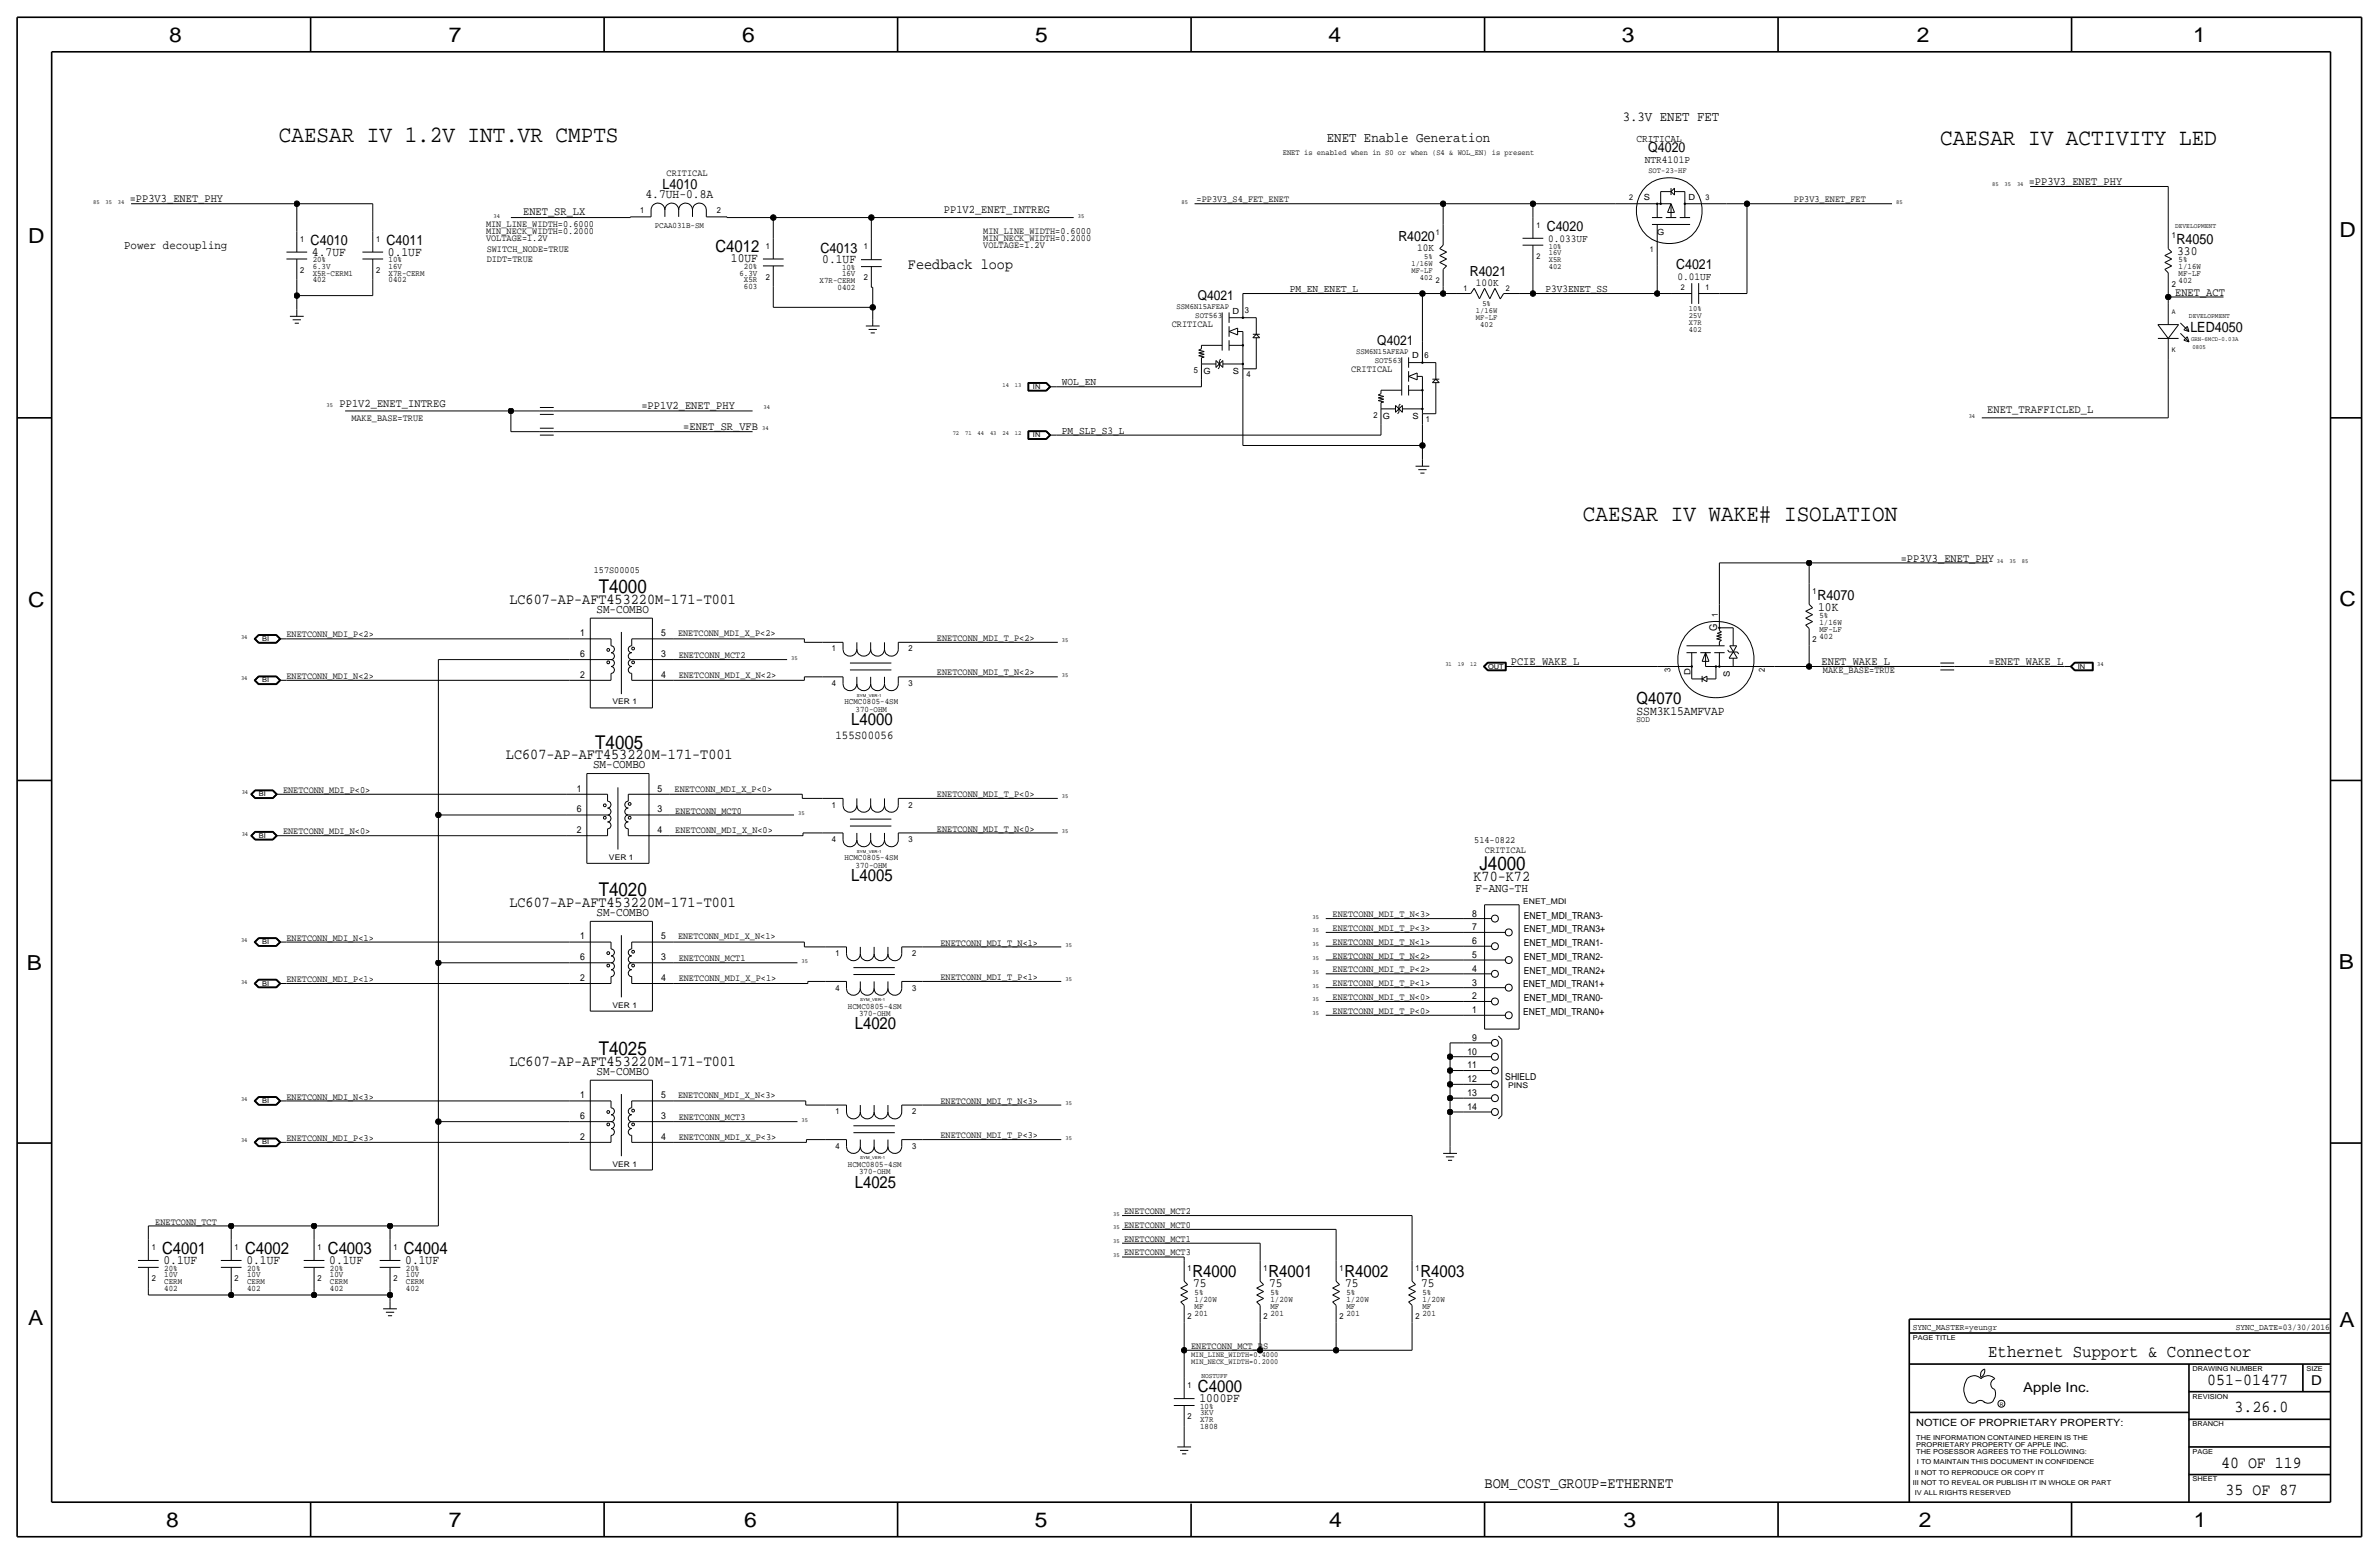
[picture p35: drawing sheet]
<svg xmlns="http://www.w3.org/2000/svg" width="875mm" height="572mm" viewBox="0 0 875 572" stroke-linecap="round" stroke-linejoin="round" font-family="sans-serif">
<defs><g id="words">
<g font-size="8.6">
<text x="102.6" y="52.1">CAESAR IV 1.2V INT.VR CMPTS</text>
<text x="713.6" y="53.3">CAESAR IV ACTIVITY LED</text>
<text x="582.2" y="191.8">CAESAR IV WAKE# ISOLATION</text>
</g>
<g font-size="7.6">
<text x="62.2" y="15.5">8</text>
<text x="165" y="15.5">7</text>
<text x="273" y="15.5">6</text>
<text x="380.7" y="15.5">5</text>
<text x="488.6" y="15.5">4</text>
<text x="596.6" y="15.5">3</text>
<text x="705.1" y="15.5">2</text>
<text x="806.7" y="15.5">1</text>
<text x="10.4" y="89.4">D</text>
<text x="860.5" y="87.1">D</text>
<text x="10.4" y="223.3">C</text>
<text x="860.5" y="222.8">C</text>
<text x="9.8" y="356.6">B</text>
<text x="860.2" y="356.4">B</text>
<text x="10.4" y="487.4">A</text>
<text x="860.5" y="488.2">A</text>
<text x="61.2" y="561.6">8</text>
<text x="165" y="561.6">7</text>
<text x="273.8" y="561.6">6</text>
<text x="380.7" y="561.6">5</text>
<text x="488.9" y="561.6">4</text>
<text x="597.1" y="561.6">3</text>
<text x="705.8" y="561.6">2</text>
<text x="806.9" y="561.6">1</text>
</g>
<g font-size="7">
<text x="220.2" y="218.2">T4000</text>
<text x="218.9" y="275.3">T4005</text>
<text x="544.2" y="319.8">J4000</text>
<text x="220.2" y="329.7">T4020</text>
<text x="220.2" y="388.1">T4025</text>
</g>
<text font-size="6.5" x="731.3" y="499.1">Ethernet Support &amp; Connector</text>
<g font-size="6.2">
<text x="263.2" y="92.7">C4012</text>
<text x="601.9" y="259.1">Q4070</text>
<text x="313.1" y="266.5">L4000</text>
<text x="313.1" y="324">L4005</text>
<text x="314.4" y="378.6">L4020</text>
<text x="314.4" y="436.7">L4025</text>
<text x="59.6" y="461">C4001</text>
<text x="90.1" y="461">C4002</text>
<text x="120.6" y="461">C4003</text>
<text x="148.5" y="461">C4004</text>
<text x="438.6" y="469.6">R4000</text>
<text x="466.5" y="469.6">R4001</text>
<text x="494.5" y="469.6">R4002</text>
<text x="522.4" y="469.6">R4003</text>
<text x="811.9" y="509.3">051-01477</text>
<text x="440.6" y="511.8">C4000</text>
<text x="821.9" y="519.4">3.26.0</text>
<text x="817" y="539.8">40 OF 119</text>
<text x="818.6" y="549.9">35 OF 87</text>
</g>
<g font-size="5.6">
<text x="334" y="99.1">Feedback loop</text>
<text x="187.4" y="222">LC607-AP-AFT453220M-171-T001</text>
<text x="186.1" y="279.1">LC607-AP-AFT453220M-171-T001</text>
<text x="542" y="323.9">K70-K72</text>
<text x="187.4" y="333.5">LC607-AP-AFT453220M-171-T001</text>
<text x="187.4" y="391.9">LC607-AP-AFT453220M-171-T001</text>
<text x="546" y="547.4">BOM_COST_GROUP=ETHERNET</text>
</g>
<g font-size="5.2">
<text x="243.7" y="69.3">L4010</text>
<text x="800.6" y="89.9">R4050</text>
<text x="114.2" y="90.2">C4010</text>
<text x="142.2" y="90.2">C4011</text>
<text x="301.8" y="93">C4013</text>
<text x="805.6" y="121.9">LED4050</text>
<text x="668.5" y="220.7">R4070</text>
</g>
<g font-size="5.1">
<text x="596.8" y="44.5">3.3V ENET FET</text>
<text x="488" y="52.1">ENET Enable Generation</text>
<text x="606.3" y="55.9">Q4020</text>
<text x="514.3" y="88.6">R4020</text>
<text x="568.9" y="85.1">C4020</text>
<text x="540.6" y="101.6">R4021</text>
<text x="616.5" y="99.1">C4021</text>
</g>
<g font-size="5">
<text x="440.6" y="110.5">Q4021</text>
<text x="506.6" y="127">Q4021</text>
<text x="850.1" y="509.3">D</text>
<text x="744.2" y="511.8">Apple Inc.</text>
</g>
<g font-size="4.7">
<text x="237.4" y="72.9">4.7UH-0.8A</text>
<text x="114.8" y="94">4.7UF</text>
<text x="142.7" y="94">0.1UF</text>
<text x="800.8" y="93.7">330</text>
<text x="268.9" y="96.5">10UF</text>
<text x="302.4" y="96.8">0.1UF</text>
<text x="668.7" y="224.5">10K</text>
<text x="601.9" y="262.9">SSM3K15AMFVAP</text>
<text x="60.1" y="464.8">0.1UF</text>
<text x="90.6" y="464.8">0.1UF</text>
<text x="121.1" y="464.8">0.1UF</text>
<text x="149" y="464.8">0.1UF</text>
<text x="438.9" y="473.5">75</text>
<text x="466.8" y="473.5">75</text>
<text x="494.7" y="473.5">75</text>
<text x="522.7" y="473.5">75</text>
<text x="441.1" y="515.6">1000PF</text>
</g>
<g font-size="4.5">
<text x="219.4" y="225.3">SM-COMBO</text>
<text x="218.1" y="282.4">SM-COMBO</text>
<text x="542.7" y="328.2">F-ANG-TH</text>
<text x="219.4" y="336.8">SM-COMBO</text>
<text x="219.4" y="395.2">SM-COMBO</text>
</g>
<g font-size="4.4">
<text x="45.7" y="91.4">Power decoupling</text>
<text x="307.3" y="271.8">155S00056</text>
</g>
<g font-size="4.3">
<text x="746.2" y="68.1">=PP3V3_ENET_PHY</text>
<text x="47.7" y="74.4">=PP3V3_ENET_PHY</text>
<text x="192.4" y="79.2">ENET_SR_LX</text>
<text x="347.2" y="78.5">PP1V2_ENET_INTREG</text>
<text x="800.1" y="108.7">ENET_ACT</text>
<text x="124.9" y="149.6">PP1V2_ENET_INTREG</text>
<text x="235.9" y="150.4">=PP1V2_ENET_PHY</text>
<text x="731" y="151.9">ENET_TRAFFICLED_L</text>
<text x="251.3" y="158.2">=ENET_SR_VFB</text>
<text x="699.1" y="206.5">=PP3V3_ENET_PHY</text>
<text x="555.7" y="244.6">PCIE_WAKE_L</text>
<text x="670" y="244.6">ENET_WAKE_L</text>
<text x="731.4" y="244.6">=ENET_WAKE_L</text>
</g>
<g font-size="3.9">
<text x="601.9" y="52.1">CRITICAL</text>
<text x="604.9" y="60">NTR4101P</text>
<text x="569.4" y="88.9">0.033UF</text>
<text x="521.2" y="92.5">10K</text>
<text x="474.4" y="107.4">PM_EN_ENET_L</text>
<text x="542.9" y="105.2">100K</text>
<text x="568.4" y="107.4">P3V3ENET_SS</text>
<text x="617" y="102.9">0.01UF</text>
<text x="390.6" y="141.7">WOL_EN</text>
<text x="390.6" y="159.5">PM_SLP_S3_L</text>
<text x="631.6" y="232" transform="rotate(-90 631.6 232)">G</text>
</g>
<text font-size="3.7" x="704.8" y="524.5">NOTICE OF PROPRIETARY PROPERTY:</text>
<g font-size="3.5">
<text x="245.2" y="64.8">CRITICAL</text>
<text x="440.1" y="74.4">=PP3V3_S4_FET_ENET</text>
<text x="659.8" y="74.4">PP3V3_ENET_FET</text>
<text x="178.8" y="83.6">MIN_LINE_WIDTH=0.6000</text>
<text x="178.8" y="88.6">VOLTAGE=1.2V</text>
<text x="178.8" y="86.1">MIN_NECK_WIDTH=0.2000</text>
<text x="361.6" y="88.6">MIN_NECK_WIDTH=0.2000</text>
<text x="361.6" y="86.1">MIN_LINE_WIDTH=0.6000</text>
<text x="179" y="92.7">SWITCH_NODE=TRUE</text>
<text x="361.6" y="91.2">VOLTAGE=1.2V</text>
<text x="179" y="96.5">DIDT=TRUE</text>
<text x="431" y="120.4">CRITICAL</text>
<text x="497" y="136.9">CRITICAL</text>
<text x="129.2" y="154.7">MAKE_BASE=TRUE</text>
<text x="218.4" y="210.8">157S00005</text>
<text x="213.4" y="234">1</text>
<text x="243.1" y="234">5</text>
<text x="249.4" y="233.9">ENETCONN_MDI_X_P&lt;2&gt;</text>
<text x="105.4" y="234.4">ENETCONN_MDI_P&lt;2&gt;</text>
<text x="344.6" y="235.7">ENETCONN_MDI_T_P&lt;2&gt;</text>
<text x="213.4" y="241.6">6</text>
<text x="243.1" y="241.6">3</text>
<text x="249.6" y="241.8">ENETCONN_MCT2</text>
<text x="105.4" y="249.7">ENETCONN_MDI_N&lt;2&gt;</text>
<text x="213.4" y="249.2">2</text>
<text x="243.1" y="249.2">4</text>
<text x="249.6" y="249.2">ENETCONN_MDI_X_N&lt;2&gt;</text>
<text x="344.6" y="248.4">ENETCONN_MDI_T_N&lt;2&gt;</text>
<text x="670.5" y="247.7">MAKE_BASE=TRUE</text>
<text x="104.1" y="291.6">ENETCONN_MDI_P&lt;0&gt;</text>
<text x="212.2" y="291.1">1</text>
<text x="241.9" y="291.1">5</text>
<text x="248.1" y="291.1">ENETCONN_MDI_X_P&lt;0&gt;</text>
<text x="344.6" y="293.1">ENETCONN_MDI_T_P&lt;0&gt;</text>
<text x="212.2" y="298.8">6</text>
<text x="241.9" y="298.8">3</text>
<text x="248.4" y="299.2">ENETCONN_MCT0</text>
<text x="344.6" y="305.8">ENETCONN_MDI_T_N&lt;0&gt;</text>
<text x="104.1" y="306.8">ENETCONN_MDI_N&lt;0&gt;</text>
<text x="212.2" y="306.4">2</text>
<text x="241.9" y="306.4">4</text>
<text x="248.4" y="306.3">ENETCONN_MDI_X_N&lt;0&gt;</text>
<text x="542.2" y="309.9">514-0822</text>
<text x="546.2" y="313.7">CRITICAL</text>
<text x="490.2" y="337.3">ENETCONN_MDI_T_N&lt;3&gt;</text>
<text x="541.5" y="337.1">8</text>
<text x="560.5" y="337.8">ENET_MDI_TRAN3-</text>
<text x="105.4" y="345.9">ENETCONN_MDI_N&lt;1&gt;</text>
<text x="213.4" y="345.5">1</text>
<text x="243.1" y="345.5">5</text>
<text x="249.4" y="345.4">ENETCONN_MDI_X_N&lt;1&gt;</text>
<text x="345.9" y="347.7">ENETCONN_MDI_T_N&lt;1&gt;</text>
<text x="490.2" y="342.4">ENETCONN_MDI_T_P&lt;3&gt;</text>
<text x="490.2" y="347.5">ENETCONN_MDI_T_N&lt;1&gt;</text>
<text x="541.5" y="342.1">7</text>
<text x="541.5" y="347.2">6</text>
<text x="560.5" y="342.9">ENET_MDI_TRAN3+</text>
<text x="560.5" y="348">ENET_MDI_TRAN1-</text>
<text x="213.4" y="353.1">6</text>
<text x="243.1" y="353.1">3</text>
<text x="249.6" y="353.6">ENETCONN_MCT1</text>
<text x="490.2" y="352.6">ENETCONN_MDI_T_N&lt;2&gt;</text>
<text x="541.5" y="352.3">5</text>
<text x="560.5" y="353.1">ENET_MDI_TRAN2-</text>
<text x="490.2" y="357.6">ENETCONN_MDI_T_P&lt;2&gt;</text>
<text x="541.5" y="357.4">4</text>
<text x="560.5" y="358.1">ENET_MDI_TRAN2+</text>
<text x="105.4" y="361.2">ENETCONN_MDI_P&lt;1&gt;</text>
<text x="213.4" y="360.7">2</text>
<text x="243.1" y="360.7">4</text>
<text x="249.6" y="360.7">ENETCONN_MDI_X_P&lt;1&gt;</text>
<text x="345.9" y="360.4">ENETCONN_MDI_T_P&lt;1&gt;</text>
<text x="490.2" y="362.7">ENETCONN_MDI_T_P&lt;1&gt;</text>
<text x="541.5" y="362.5">3</text>
<text x="560.3" y="363">ENET_MDI_TRAN1+</text>
<text x="490.2" y="367.8">ENETCONN_MDI_T_N&lt;0&gt;</text>
<text x="541.5" y="367.5">2</text>
<text x="560.5" y="368.3">ENET_MDI_TRAN0-</text>
<text x="490.2" y="372.9">ENETCONN_MDI_T_P&lt;0&gt;</text>
<text x="541.5" y="372.6">1</text>
<text x="560.3" y="373.1">ENET_MDI_TRAN0+</text>
<text x="541.5" y="382.8">9</text>
<text x="539.8" y="387.9">10</text>
<text x="539.8" y="392.9">11</text>
<text x="539.8" y="398">12</text>
<text x="553.7" y="397">SHIELD</text>
<text x="105.4" y="404.4">ENETCONN_MDI_N&lt;3&gt;</text>
<text x="213.4" y="403.9">1</text>
<text x="243.1" y="403.9">5</text>
<text x="249.4" y="403.9">ENETCONN_MDI_X_N&lt;3&gt;</text>
<text x="345.9" y="405.9">ENETCONN_MDI_T_N&lt;3&gt;</text>
<text x="539.8" y="403.1">13</text>
<text x="213.4" y="411.5">6</text>
<text x="243.1" y="411.5">3</text>
<text x="249.6" y="412">ENETCONN_MCT3</text>
<text x="539.8" y="408.2">14</text>
<text x="105.4" y="419.6">ENETCONN_MDI_P&lt;3&gt;</text>
<text x="213.4" y="419.2">2</text>
<text x="243.1" y="419.2">4</text>
<text x="249.6" y="419.1">ENETCONN_MDI_X_P&lt;3&gt;</text>
<text x="345.9" y="418.6">ENETCONN_MDI_T_P&lt;3&gt;</text>
<text x="413.5" y="446.3">ENETCONN_MCT2</text>
<text x="57.1" y="450.3">ENETCONN_TCT</text>
<text x="413.5" y="451.6">ENETCONN_MCT0</text>
<text x="413.5" y="456.7">ENETCONN_MCT1</text>
<text x="413.5" y="461.5">ENETCONN_MCT3</text>
<text x="438.1" y="496.1">ENETCONN_MCT_BS</text>
</g>
<g font-size="3.2">
<text x="621.7" y="248.1" transform="rotate(-90 621.7 248.1)">D</text>
<text x="636.2" y="248.8" transform="rotate(-90 636.2 248.8)">S</text>
<text x="703.5" y="488.9">SYNC_MASTER=yeungr</text>
<text x="822.3" y="488.9">SYNC_DATE=03/30/2016</text>
</g>
<g font-size="3.1">
<text x="604.6" y="73.7">S</text>
<text x="621" y="73.7">D</text>
<text x="235.4" y="78.5">1</text>
<text x="240.8" y="83.8">PCAA031B-SM</text>
<text x="263.6" y="78.5">2</text>
<text x="110.4" y="88.9">1</text>
<text x="138.4" y="88.9">1</text>
<text x="609.5" y="86.4">G</text>
<text x="798.8" y="87.6">1</text>
<text x="281.6" y="91.4">1</text>
<text x="317.7" y="91.7">1</text>
<text x="110.4" y="100.3">2</text>
<text x="115" y="98.8">6.3V</text>
<text x="115" y="96.5">20%</text>
<text x="115" y="101.3">X5R-CERM1</text>
<text x="138.4" y="100.3">2</text>
<text x="143" y="101.3">X7R-CERM</text>
<text x="143" y="98.8">16V</text>
<text x="143" y="96.5">10%</text>
<text x="272" y="101.3">6.3V</text>
<text x="273.6" y="99.1">20%</text>
<text x="309.7" y="99.3">10%</text>
<text x="309.7" y="101.6">16V</text>
<text x="801.3" y="101.6">MF-LF</text>
<text x="801.3" y="99.1">1/16W</text>
<text x="801.3" y="96.5">5%</text>
<text x="115" y="103.9">402</text>
<text x="143" y="103.9">0402</text>
<text x="273.6" y="103.9">X5R</text>
<text x="273.6" y="106.4">603</text>
<text x="281.6" y="102.9">2</text>
<text x="301.5" y="104.1">X7R-CERM</text>
<text x="308.1" y="106.7">0402</text>
<text x="317.7" y="103.1">2</text>
<text x="798.8" y="105.4">2</text>
<text x="801.3" y="104.1">402</text>
<text x="439.6" y="117.1">SOT563</text>
<text x="453.4" y="115.3">D</text>
<text x="457.9" y="115.1">3</text>
<text x="519.4" y="131.8">D</text>
<text x="524" y="131.6">6</text>
<text x="439.1" y="137.2">5</text>
<text x="442.6" y="137.4">G</text>
<text x="453.5" y="137.4">S</text>
<text x="505.7" y="133.6">SOT563</text>
<text x="458.4" y="138.7">4</text>
<text x="505.2" y="153.7">2</text>
<text x="508.7" y="153.9">G</text>
<text x="519.5" y="153.9">S</text>
<text x="524.5" y="155.2">1</text>
<text x="666.7" y="218.4">1</text>
<text x="631.9" y="227.1" transform="rotate(-90 631.9 227.1)">1</text>
<text x="669.2" y="227.3">5%</text>
<text x="669.2" y="232.4">MF-LF</text>
<text x="669.2" y="229.9">1/16W</text>
<text x="306" y="239.6">1</text>
<text x="334.2" y="239.6">2</text>
<text x="666.7" y="236.2">2</text>
<text x="669.2" y="235">402</text>
<text x="614.4" y="247.1" transform="rotate(-90 614.4 247.1)">3</text>
<text x="649.2" y="247.1" transform="rotate(-90 649.2 247.1)">2</text>
<text x="306" y="252.3">4</text>
<text x="334.2" y="252.3">3</text>
<text x="310.6" y="258.9">HCMC0805-4SM</text>
<text x="314.7" y="261.7">370-OHM</text>
<text x="601.9" y="265.4">SOD</text>
<text x="306" y="297">1</text>
<text x="334.2" y="297">2</text>
<text x="306" y="309.7">4</text>
<text x="334.2" y="309.7">3</text>
<text x="310.6" y="316.3">HCMC0805-4SM</text>
<text x="314.7" y="319.1">370-OHM</text>
<text x="307.3" y="351.6">1</text>
<text x="335.5" y="351.6">2</text>
<text x="307.3" y="364.3">4</text>
<text x="335.5" y="364.3">3</text>
<text x="311.9" y="370.9">HCMC0805-4SM</text>
<text x="316" y="373.7">370-OHM</text>
<text x="307.3" y="409.8">1</text>
<text x="335.5" y="409.8">2</text>
<text x="307.3" y="422.5">4</text>
<text x="335.5" y="422.5">3</text>
<text x="311.9" y="429.1">HCMC0805-4SM</text>
<text x="316" y="431.8">370-OHM</text>
<text x="55.8" y="459.7">1</text>
<text x="86.3" y="459.7">1</text>
<text x="116.8" y="459.7">1</text>
<text x="144.7" y="459.7">1</text>
<text x="60.4" y="467.4">20%</text>
<text x="90.9" y="467.4">20%</text>
<text x="121.4" y="467.4">20%</text>
<text x="149.3" y="467.4">20%</text>
<text x="436.8" y="467.4">1</text>
<text x="464.8" y="467.4">1</text>
<text x="492.7" y="467.4">1</text>
<text x="520.6" y="467.4">1</text>
<text x="55.8" y="471.2">2</text>
<text x="60.4" y="472.2">CERM</text>
<text x="60.4" y="469.6">10V</text>
<text x="86.3" y="471.2">2</text>
<text x="90.9" y="472.2">CERM</text>
<text x="90.9" y="469.6">10V</text>
<text x="116.8" y="471.2">2</text>
<text x="121.4" y="469.6">10V</text>
<text x="121.4" y="472.2">CERM</text>
<text x="144.7" y="471.2">2</text>
<text x="149.3" y="469.6">10V</text>
<text x="149.3" y="472.2">CERM</text>
<text x="60.4" y="474.7">402</text>
<text x="90.9" y="474.7">402</text>
<text x="121.4" y="474.7">402</text>
<text x="149.3" y="474.7">402</text>
<text x="439.4" y="478.8">1/20W</text>
<text x="439.4" y="476.2">5%</text>
<text x="467.3" y="478.8">1/20W</text>
<text x="467.3" y="476.2">5%</text>
<text x="495.2" y="478.8">1/20W</text>
<text x="495.3" y="476.2">5%</text>
<text x="523.2" y="476.2">5%</text>
<text x="523.2" y="478.8">1/20W</text>
<text x="436.8" y="485.1">2</text>
<text x="439.4" y="481.3">MF</text>
<text x="439.4" y="483.9">201</text>
<text x="464.8" y="485.1">2</text>
<text x="467.3" y="483.9">201</text>
<text x="467.3" y="481.3">MF</text>
<text x="492.7" y="485.1">2</text>
<text x="495.2" y="481.3">MF</text>
<text x="495.2" y="483.9">201</text>
<text x="520.6" y="485.1">2</text>
<text x="523.2" y="483.9">201</text>
<text x="523.2" y="481.3">MF</text>
<text x="436.8" y="510.5">1</text>
<text x="436.8" y="522">2</text>
<text x="441.4" y="520.4">3KV</text>
<text x="441.4" y="518.2">10%</text>
<text x="441.4" y="523">X7R</text>
<text x="441.4" y="525.5">1808</text>
</g>
<g font-size="3">
<text x="432.8" y="113.8">SSM6N15AFEAP</text>
<text x="498.8" y="130.3">SSM6N15AFEAP</text>
</g>
<g font-size="2.9">
<text x="471.8" y="57.2">ENET is enabled when in S0 or when (S4 &amp; WOL_EN) is present</text>
<text x="606.3" y="63.5">SOT-23-HF</text>
<text x="599.2" y="73.7">2</text>
<text x="627.3" y="73.7">3</text>
<text x="565.1" y="83.8">1</text>
<text x="528.1" y="86.4">1</text>
<text x="523.9" y="95.3">5%</text>
<text x="565.1" y="95.3">2</text>
<text x="569.7" y="91.4">10%</text>
<text x="569.7" y="93.7">16V</text>
<text x="606.8" y="92.7">1</text>
<text x="519.2" y="100.3">MF-LF</text>
<text x="519.2" y="97.8">1/16W</text>
<text x="569.7" y="98.8">402</text>
<text x="569.7" y="96.3">X5R</text>
<text x="522.3" y="102.9">402</text>
<text x="528.1" y="104.1">2</text>
<text x="538.2" y="107.2">1</text>
<text x="553.9" y="107.2">2</text>
<text x="618.3" y="106.7">2</text>
<text x="627.3" y="106.7">1</text>
<text x="545.2" y="112.5">5%</text>
<text x="542.9" y="115.1">1/16W</text>
<text x="542.9" y="117.6">MF-LF</text>
<text x="621.2" y="119.4">X7R</text>
<text x="621.2" y="116.8">25V</text>
<text x="621.2" y="114.3">10%</text>
<text x="544.5" y="120.1">402</text>
<text x="621.2" y="121.9">402</text>
<text x="225.3" y="259.1">VER 1</text>
<text x="224" y="316.2">VER 1</text>
<text x="560.3" y="332.5">ENET_MDI</text>
<text x="225.3" y="370.6">VER 1</text>
<text x="554.7" y="400.3">PINS</text>
<text x="225.3" y="429">VER 1</text>
<text x="438.1" y="501.6">MIN_NECK_WIDTH=0.2000</text>
<text x="438.1" y="499.1">MIN_LINE_WIDTH=0.4000</text>
</g>
<g font-size="2.6">
<text x="800" y="83.8">DEVELOPMENT</text>
<text x="805.1" y="116.8">DEVELOPMENT</text>
<text x="441.9" y="506.7">NOSTUFF</text>
</g>
<g font-size="2.5">
<text x="379.9" y="143">IN</text>
<text x="379.9" y="160.8">IN</text>
<text x="96.5" y="235.7">BI</text>
<text x="547.3" y="245.9">OUT</text>
<text x="764.2" y="245.9">IN</text>
<text x="96.5" y="251">BI</text>
<text x="95.2" y="292.9">BI</text>
<text x="95.2" y="308.1">BI</text>
<text x="96.5" y="347.2">BI</text>
<text x="96.5" y="362.5">BI</text>
<text x="96.5" y="405.6">BI</text>
<text x="96.5" y="420.9">BI</text>
<text x="703.5" y="492.8">PAGE TITLE</text>
<text x="806.4" y="504.2">DRAWING NUMBER</text>
<text x="848.3" y="504.2">SIZE</text>
<text x="806.4" y="514.4">REVISION</text>
<text x="806.4" y="524.5">BRANCH</text>
<text x="704.8" y="532.1">PROPRIETARY PROPERTY OF APPLE INC.</text>
<text x="704.8" y="529.6">THE INFORMATION CONTAINED HEREIN IS THE</text>
<text x="704.8" y="534.7">THE POSESSOR AGREES TO THE FOLLOWING:</text>
<text x="705.1" y="538.5">I TO MAINTAIN THIS DOCUMENT IN CONFIDENCE</text>
<text x="806.4" y="534.7">PAGE</text>
<text x="704.3" y="542.3">II NOT TO REPRODUCE OR COPY IT</text>
<text x="806.4" y="544.8">SHEET</text>
<text x="703.5" y="546.1">III NOT TO REVEAL OR PUBLISH IT IN WHOLE OR PART</text>
<text x="704.3" y="549.9">IV ALL RIGHTS RESERVED</text>
</g>
<g font-size="2.3">
<text x="732.7" y="68.6">85</text>
<text x="737.3" y="68.6">35</text>
<text x="741.9" y="68.6">34</text>
<text x="34.2" y="74.9">85</text>
<text x="38.8" y="74.9">35</text>
<text x="43.4" y="74.9">34</text>
<text x="434.5" y="74.9">85</text>
<text x="697.4" y="74.9">85</text>
<text x="181.6" y="80">34</text>
<text x="396.4" y="80">35</text>
<text x="798.8" y="115.6">A</text>
<text x="805.9" y="125.5">GRN-6MCD-0.03A</text>
<text x="798.8" y="129.5">K</text>
<text x="806.4" y="128.3">0805</text>
<text x="368.7" y="142.2">14</text>
<text x="373.3" y="142.2">13</text>
<text x="120.1" y="149.6">35</text>
<text x="280.9" y="150.4">34</text>
<text x="724.1" y="153.7">34</text>
<text x="280.4" y="158.2">34</text>
<text x="350.4" y="160">72</text>
<text x="355" y="160">71</text>
<text x="359.6" y="160">44</text>
<text x="364.1" y="160">43</text>
<text x="368.7" y="160">24</text>
<text x="373.3" y="160">12</text>
<text x="734.5" y="207">34</text>
<text x="739.1" y="207">35</text>
<text x="743.7" y="207">85</text>
<text x="88.6" y="234.9">34</text>
<text x="390.6" y="236.2">35</text>
<text x="291" y="242.6">35</text>
<text x="531.6" y="245.1">31</text>
<text x="536.2" y="245.1">19</text>
<text x="540.8" y="245.1">12</text>
<text x="771.4" y="245.1">34</text>
<text x="88.6" y="250.2">34</text>
<text x="390.6" y="248.9">35</text>
<text x="88.9" y="292.1">34</text>
<text x="390.6" y="293.6">35</text>
<text x="293.6" y="299.7">35</text>
<text x="88.9" y="307.3">34</text>
<text x="390.6" y="306.3">35</text>
<text x="482.8" y="337.8">35</text>
<text x="88.6" y="346.5">34</text>
<text x="482.8" y="342.9">35</text>
<text x="482.8" y="348">35</text>
<text x="391.9" y="348.2">35</text>
<text x="482.8" y="353.1">35</text>
<text x="294.8" y="354.1">35</text>
<text x="482.8" y="358.1">35</text>
<text x="88.6" y="361.7">34</text>
<text x="391.9" y="360.9">35</text>
<text x="482.8" y="363.2">35</text>
<text x="482.8" y="368.3">35</text>
<text x="482.8" y="373.4">35</text>
<text x="88.6" y="404.9">34</text>
<text x="391.9" y="406.4">35</text>
<text x="294.8" y="412.5">35</text>
<text x="391.9" y="419.1">35</text>
<text x="88.6" y="420.1">34</text>
<text x="409.4" y="447">35</text>
<text x="409.4" y="452.1">35</text>
<text x="409.4" y="457.2">35</text>
<text x="409.4" y="462.3">35</text>
</g>
<text font-size="1.8" x="735.5" y="516.9">R</text>
<g font-size="1.5">
<text x="315.2" y="256.2">SYM_VER-1</text>
<text x="315.2" y="313.6">SYM_VER-1</text>
<text x="316.4" y="368.2">SYM_VER-1</text>
<text x="316.4" y="426.4">SYM_VER-1</text>
</g>
</g></defs>
<g fill="none" stroke="#000" stroke-width=".37">
<path d="M48.2 74.9h61zM109.2 74.9h27.9zM109.2 74.9v10.2zM137.1 74.9v10.2zM231.9 79.8v.2zM231.9 79.8h7.6zM239.5 77.2v2.6zM239.5 77.2a2.54 2.54 0 0 1 2.5-2.5 2.54 2.54 0 0 1 2.6 2.5 2.54 2.54 0 0 1 2.5-2.5 2.54 2.54 0 0 1 2.5 2.5 2.54 2.54 0 0 1 2.6-2.5 2.54 2.54 0 0 1 2.5 2.5 2.54 2.54 0 0 1 2.6-2.5 2.54 2.54 0 0 1 2.5 2.5M244.6 77.2v2.6zM249.6 77.2v2.6zM254.7 77.2v2.6zM259.8 79.8h7.6z"/>
<path d="M259.8 77.2v2.6zM267.4 79.8v.2zM439.4 74.9h91.4zM530.8 74.9h33zM530.8 74.9v7.7zM563.8 74.9v5.1zM563.8 74.9h30.5zM594.3 74.9h20.3zM605.7 68.3a12.2 12.2 0 0 1 20.2 6.8 12 12 0 0 1-15.8 13.9 12.4 12.4 0 0 1-4.4-20.7zM609.5 74.9v5.1zM610.8 70.5h3.8zM610.8 70.5v4.4z"/>
<path d="M613.4 78.1h2.5zM614.6 70.5l1.3 1.2zM614.6 74.9v5.1zM614.6 74.9l-1.2 3.2zM614.6 74.9l1.3 3.2zM614.6 69.2v2.5zM614.6 70.5l1.3-1.3zM615.9 70.5h3.8zM615.9 69.2v2.5zM619.7 74.9h15.2zM619.7 70.5v9.5zM634.9 74.9h7.7z"/>
<path d="M642.6 74.9h53.3zM642.6 74.9v33.1zM746.7 68.6h50.8zM797.5 68.6v15.2zM105.4 92.7h7.6zM105.4 95.3h7.6zM109.2 85.1v7.6zM109.2 95.2v7.7zM133.3 92.7h7.6zM133.3 95.3h7.6zM137.1 85.1v7.6zM137.1 95.2v7.7z"/>
<path d="M187.9 80h44zM267.4 80h17zM280.6 97.8h7.6zM280.6 95.3h7.6zM284.4 80h36.1zM284.4 80v7.6zM284.4 87.6v7.7zM284.4 97.8v7.6zM316.7 98h7.6zM316.7 95.5h7.6zM320.5 80v7.9zM320.5 87.9v7.6z"/>
<path d="M320.5 98v7.7zM320.5 80h74.4zM529.5 96.5l2.6-1.2zM529.5 94l2.6-1.3zM529.5 91.4l1.3-1.2zM529.5 91.4l2.6 1.3zM529.5 96.5l2.6 1.3zM529.5 94l2.6 1.3zM530.8 82.5v7.7zM530.8 99.1v6.3zM532.1 97.8l-1.3 1.3zM560 90.2h7.6z"/>
<path d="M560 87.6h7.6zM563.8 97.8v10.1zM563.8 80v7.6zM563.8 90.2v7.6zM607.6 80h3.8zM607.6 82.6h14zM609.5 97.8v10.1zM609.5 82.6v15.2zM612.7 80h3.9zM617.8 80h3.8zM796.2 99.1l1.3 1.2zM796.2 96.5l2.6 1.3z"/>
<path d="M796.2 94l2.6 1.3zM796.2 94l2.6-1.3zM796.2 99.1l2.6-1.3zM796.2 96.5l2.6-1.2zM797.5 83.8v7.6zM797.5 91.4l1.3 1.3zM106.6 116.3h5.1zM107.6 117.6h3.1zM108.4 118.9h1.5zM109.2 108.7h27.9zM109.2 102.9v5.8zM109.2 108.7v5.1z"/>
<path d="M109.2 113.8v2.5zM137.1 102.9v5.8zM284.4 113h36.6zM284.4 105.4v7.6zM318.5 119.9h5zM320.5 105.7h.5zM321 105.7v7.3zM321 113v4.3zM321 117.3v2.6zM449.5 114.9v14zM452.1 120v3.9zM452.1 114.9v3.8z"/>
<path d="M452.1 116.8h10zM457.1 107.9v1.3zM457.1 108h66.1zM457.1 109.2v7.6zM462.1 116.8v6.1zM523.2 108h7.6zM523.2 108v17.7zM530.8 105.4v2.6zM530.8 108h5.1zM535.9 108h5.1zM542.2 106l2 3.9zM542.2 106l-1.2 2z"/>
<path d="M546 106l-1.8 3.9zM546 106l2 3.9zM549.9 106l-1.9 3.9zM549.9 106l1.9 3.9zM553.1 108h5.6zM553.1 108l-1.3 2zM558.7 108h5.1zM563.8 108h45.7zM609.5 108h5.1zM614.6 108h7.6zM622.2 104.1v7.7zM624.8 108h7.6z"/>
<path d="M624.8 104.1v7.7zM632.4 108h10.2zM793.7 119.4l3.8 5.1zM793.7 119.4h7.6zM797.5 106.7v2.5zM797.5 109.2v2.6zM797.5 111.8v7.6zM797.5 100.3v6.4zM797.5 109.2h20.3zM801.3 119.4l-3.8 5.1zM802 118.8l3.1 3.1zM319.5 121.2h3z"/>
<path d="M320.2 122.4h1.6zM440.9 128.8l2 .5zM440.9 129.8l2 .5zM440.9 130.8l2 .5zM440.9 128.8l1-.5zM440.9 129.8l2-.5zM440.9 130.8l2-.5zM441.9 133.9h5.3zM441.9 139.7v2.5zM441.9 127v1.3zM441.9 127h7.6zM441.9 133.9v5.8z"/>
<path d="M441.9 131.6v2.2zM441.9 133.9h.1M441.9 131.6l1-.3zM447.2 132.6v2.5zM447.2 132.6l2.6 2.5zM448.5 132.6l.5-.5zM448.5 132.6v2.5zM448.5 135.1l-.5 .5zM449.8 132.6l-2.6 2.5zM449.8 132.6v2.5zM449.8 133.9h7.3zM452.1 125.1v3.8z"/>
<path d="M452.1 121.9l3.1 1.3zM452.1 121.9l3.1-1.3zM452.1 127h5zM455.2 120.7v2.5zM455.2 121.9h1.9zM457.1 139.7v24.1zM457.1 135.6h5zM457.1 135.7v4zM457.1 121.9v13.7zM457.1 135.7h.1M460.8 122.9h2.5zM460.8 124.2h2.5z"/>
<path d="M462.1 122.9l1.2 1.3zM462.1 124.2v11.4zM462.1 122.9l-1.3 1.3zM515.6 131.4v14zM518.1 138.4l3.2 1.3zM518.1 138.4l3.2-1.2zM518.1 136.5v3.9zM518.1 131.4v3.8zM518.1 133.4h10zM521.3 137.2v2.5zM521.3 138.4h1.9zM523.2 125.7v7.7z"/>
<path d="M523.2 138.4v13.7zM526.8 139.4h2.6zM528.1 139.4l1.3 1.3zM528.1 133.4v6zM528.1 139.4l-1.3 1.3zM793.7 124.5h7.6zM797.5 132.1v21.6zM797.5 124.5v7.6zM802 122.6l3.1 3.1zM803.2 121.3l1.9 .6zM803.2 125.1l1.9 .6zM803.2 121.3l1.3-1.3z"/>
<path d="M804.5 120l.6 1.9zM804.5 123.9l.6 1.8zM804.5 123.9l-1.3 1.2zM126.9 151.1h61zM187.9 158.8h10.7zM187.9 151.1h10.7zM187.9 151.1v7.7zM198.6 152.4h5.1zM198.6 151.1h5.1zM198.6 149.9h5.1zM198.6 158.8h5.1zM198.6 157.5h5.1z"/>
<path d="M203.7 151.1h73.1zM203.7 158.8h73.1zM378.1 158.4v3.2zM378.1 140.7v3.1zM378.1 143.8h6.8zM378.1 158.4h6.8zM378.1 140.7h6.8zM378.2 158.5v3zM378.2 140.8v2.9zM378.2 143.7h6.7zM378.2 158.5h6.7zM378.2 140.8h6.7z"/>
<path d="M378.3 158.6v2.8zM378.3 140.9v2.7zM378.3 143.6h6.5zM378.3 158.6h6.5zM378.3 140.9h6.5zM378.4 158.8h6.4zM378.4 141h6.4zM378.4 158.8v2.5zM378.4 141v2.5zM378.4 143.5h6.4zM384.8 158.7l1.2 1.3zM384.8 141l1.2 1.2z"/>
<path d="M384.8 143.5l1.2-1.3zM384.8 158.6l1.4 1.4zM384.8 140.9l1.4 1.3zM384.8 143.6l1.4-1.4zM384.9 143.7l1.4-1.5zM384.9 158.5l1.4 1.5zM384.9 140.8l1.4 1.4zM384.9 158.4l1.6 1.6zM384.9 140.7l1.6 1.5zM384.9 143.8l1.6-1.6zM386 142.2h2.6zM388.6 142.2h53.3z"/>
<path d="M506.9 145.3l2.1 .5zM506.9 146.3l2.1 .5zM506.9 147.3l2.1 .5zM506.9 145.3l1-.5zM506.9 146.3l2.1-.5zM506.9 147.3l2.1-.5zM507.9 150.4h5.4zM507.9 156.2v3.8zM507.9 143.5v1.3zM507.9 143.5h7.7zM507.9 150.4v5.8zM507.9 148.1v2.2z"/>
<path d="M507.9 150.4h.1M507.9 148.1l1.1-.3zM513.3 149.1v2.5zM513.3 149.1l2.5 2.5zM514 152.1l.6-.5zM514.6 149.1l.5-.5zM514.6 149.1v2.5zM515.8 149.1l-2.5 2.5zM515.8 149.1v2.5zM515.8 150.4h7.4zM518.1 141.6v3.8zM518.1 143.5h5.1z"/>
<path d="M523.2 156.2v7.6zM523.2 152.1h4.9zM523.2 152.2v4zM523.2 152.2h.1M526.8 140.7h2.6zM528.1 140.7v11.4zM728.9 153.7h68.6zM198.6 160h5.1zM378.1 161.6h6.8zM378.2 161.5h6.7zM378.3 161.4h6.5zM378.4 161.3h6.4z"/>
<path d="M384.8 161.3l1.2-1.3zM384.8 161.4l1.4-1.4zM384.9 161.5l1.4-1.5zM384.9 161.6l1.6-1.6zM386 160h2.6zM388.6 160h119.3zM457.1 163.8h66.1zM520.6 171.5h5.1zM521.7 172.7h3zM522.4 174h1.6zM523.2 163.8v5.1zM523.2 168.9v2.6z"/>
<path d="M632.4 207v15.3zM632.4 207h33zM665.4 207h66.1zM665.4 207v7.6zM665.4 214.6v7.7zM93.5 235l1.5-1.6zM93.5 234.9l1.5 1.6zM93.6 235l1.5 1.4zM93.6 235l1.5-1.5zM93.8 235l1.3-1.4zM93.8 235l1.3 1.3zM93.9 234.9l1.3 1.3z"/>
<path d="M93.9 235l1.3-1.3zM95 233.4h6.7zM95 236.5h6.7zM95.1 236.4h6.6zM95.1 233.5h6.6zM95.1 233.6h6.5zM95.1 236.3h6.5zM95.2 236.2h6.3zM95.2 233.7h6.3zM101.5 236.2l1.3-1.3zM101.5 233.7l1.3 1.3zM101.6 236.3l1.4-1.3z"/>
<path d="M101.6 233.6l1.4 1.4zM101.7 233.5l1.4 1.5zM101.7 236.4l1.4-1.4zM101.7 236.5l1.6-1.6zM101.7 233.4l1.6 1.6zM102.8 235h2.6zM105.4 235h104.1zM209.5 235h15.2zM217.1 227.3h22.9zM217.1 227.3v33.1zM224.7 235v2.5zM224.7 237.5a1.27 1.27 0 0 1 1.3 1.3 1.27 1.27 0 0 1-1.3 1.2 1.27 1.27 0 0 1 1.3 1.3 1.27 1.27 0 0 1-1.3 1.3 1.27 1.27 0 0 1 1.3 1.2 1.27 1.27 0 0 1-1.3 1.3 1.27 1.27 0 0 1 1.3 1.3 1.27 1.27 0 0 1-1.3 1.3"/>
<path d="M228.5 232.4v22.9zM232.4 235v2.5zM232.4 235h15.2zM232.4 237.5a1.27 1.27 0 0 0-1.3 1.3 1.27 1.27 0 0 0 1.3 1.2 1.27 1.27 0 0 0-1.3 1.3 1.27 1.27 0 0 0 1.3 1.3 1.27 1.27 0 0 0-1.3 1.2 1.27 1.27 0 0 0 1.3 1.3 1.27 1.27 0 0 0-1.3 1.3 1.27 1.27 0 0 0 1.3 1.2M240 227.3v33.1zM247.6 235h48.3zM295.9 235v1.2zM295.9 236.2h6.6zM302.5 236.2h7.6zM310.1 236.2v2.6zM310.1 238.8a2.54 2.54 0 0 0 2.5 2.5 2.54 2.54 0 0 0 2.6-2.5 2.54 2.54 0 0 0 2.5 2.5 2.54 2.54 0 0 0 2.5-2.5 2.54 2.54 0 0 0 2.6 2.5 2.54 2.54 0 0 0 2.5-2.5 2.54 2.54 0 0 0 2.6 2.5 2.54 2.54 0 0 0 2.5-2.5M315.2 236.2v2.6z"/>
<path d="M320.2 236.2v2.6zM325.3 236.2v2.6zM330.4 236.2v2.6zM330.4 236.2h7.6zM338 236.2h51.1zM620.3 237.5h14zM620.6 232.9a14.7 14.7 0 0 1 22.1 1.4 14.5 14.5 0 0 1-5.4 21.1 14.3 14.3 0 0 1-18.6-6.1 15.1 15.1 0 0 1 1.9-16.4zM631.4 235l1.8-.6zM631.4 233.9l1.8-.5zM631.4 235l1.8 .5zM631.4 233.9l1.8 .5zM631.6 232.9l1.6-.5z"/>
<path d="M631.6 232.9l1.6 .5zM632.4 236v1.5zM632.4 236l.8-.5zM632.4 222.2v9.7zM632.4 230.9h5.1zM632.4 231.9l.8 .5zM635.5 239l.5 .8zM636 239.8h3zM636.2 237.5l2.8 4.6zM636.2 237.5h2.6zM637.5 230.9v6.6zM637.5 239.8l-1.5 2.3z"/>
<path d="M638.8 237.5l-1.3 2.3zM639 239.8l.5 .7zM664.2 224.8l2.5-1.3zM664.2 229.9l2.5-1.3zM664.2 227.3l2.5-1.2zM664.2 229.9l1.2 1.2zM664.2 227.3l2.5 1.3zM664.2 224.8l2.5 1.3zM665.4 222.2l1.3 1.3zM665.4 237.5v7.6zM665.4 231.1v6.4zM93.5 250.2l1.5-1.6z"/>
<path d="M93.5 250.2l1.5 1.6zM93.6 250.2l1.5 1.5zM93.6 250.2l1.5-1.5zM93.8 250.2l1.3-1.4zM93.8 250.2l1.3 1.4zM93.9 250.2l1.3 1.3zM93.9 250.2l1.3-1.3zM95 248.6h6.7zM95 251.8h6.7zM95.1 251.7h6.6zM95.1 248.7h6.6zM95.1 248.8h6.5z"/>
<path d="M95.1 251.6h6.5zM95.2 251.5h6.3zM95.2 248.9h6.3zM101.5 251.5l1.3-1.3zM101.5 248.9l1.3 1.3zM101.6 251.6l1.4-1.4zM101.6 248.8l1.4 1.4zM101.7 248.7l1.4 1.5zM101.7 251.7l1.4-1.5zM101.7 248.6l1.6 1.6zM102.8 250.2h2.6zM103.3 250.2l-1.6 1.6z"/>
<path d="M105.4 250.2h104.1zM161.2 242.6v57.1zM161.2 242.6h48.3zM209.5 242.6h15.2zM209.5 250.2h15.2zM224.7 247.7v2.5zM232.4 242.6h15.2zM232.4 247.7v2.5zM232.4 250.2h15.2zM247.6 242.6h41.9zM247.6 250.2h48.3zM295.9 248.9v1.3z"/>
<path d="M295.9 248.9h6.6zM302.5 248.9h7.6zM310.1 248.9v2.6zM310.1 251.5a2.54 2.54 0 0 0 2.5 2.5 2.54 2.54 0 0 0 2.6-2.5 2.54 2.54 0 0 0 2.5 2.5 2.54 2.54 0 0 0 2.5-2.5 2.54 2.54 0 0 0 2.6 2.5 2.54 2.54 0 0 0 2.5-2.5 2.54 2.54 0 0 0 2.6 2.5 2.54 2.54 0 0 0 2.5-2.5M312.6 243.8h15.3zM312.6 246.4h15.3zM315.2 248.9v2.6zM320.2 248.9v2.6zM325.3 248.9v2.6zM330.4 248.9v2.6zM330.4 248.9h7.6zM338 248.9h51.1z"/>
<path d="M545.6 245.1l1.6 1.6zM545.6 245.1l1.6-1.6zM545.7 245.1l1.5-1.5zM545.7 245.1l1.5 1.5zM545.9 245.1l1.4 1.4zM546 245.1l1.3-1.3zM546 245.1l1.3 1.3zM547.2 246.7h6.8zM547.2 243.5h6.8zM547.2 243.6h6.7zM547.2 246.6h6.7zM547.3 243.7l-1.4 1.4z"/>
<path d="M547.3 243.7h6.5zM547.3 246.5h6.5zM547.3 243.8h6.4zM547.3 246.4h6.4zM553.7 245.1h2.5zM553.7 243.8v2.6zM553.8 243.7v2.8zM553.9 243.6v3zM554 243.5v3.2zM556.2 245.1h53.3zM609.5 245.1h12.7zM620.3 240h3.8z"/>
<path d="M622.2 249.7h3.9zM622.2 240v9.7zM625.4 240h3.9zM626.1 243.2h2.5zM626.1 249.7l1.7-1zM626.1 248.6v2.3zM626.1 249.7l1.7 1zM627.3 240l-1.2 3.2zM627.3 240l1.3 3.2zM627.3 240v5.1zM627.3 245.1h25.4zM627.8 249.7h3.3z"/>
<path d="M627.8 248.7v2zM630.5 240h3.8zM631.1 245.1v4.6zM632.4 240v5.1zM636 242.1h3zM637.5 242.1v3zM652.7 245.1h12.7zM665.4 245.1h48.3zM713.7 245.1h5.1zM713.7 243.8h5.1zM713.7 246.4h5.1zM718.8 245.1h40.6z"/>
<path d="M759.4 245.1h2.5zM761.5 245.1l1.6 1.6zM761.6 245.1l1.5-1.5zM761.6 245.1l1.5 1.5zM761.8 245.1l1.4 1.4zM761.8 245.1l1.4-1.4zM761.9 245.1l1.3-1.3zM761.9 245.1l1.3 1.3zM763.1 243.5h6.8zM763.1 243.5l-1.6 1.6zM763.1 246.7h6.8zM763.1 243.6h6.7z"/>
<path d="M763.1 246.6h6.7zM763.2 246.5h6.5zM763.2 243.7h6.5zM763.2 243.8h6.4zM763.2 246.4h6.4zM769.6 243.8v2.6zM769.7 243.7v2.8zM769.8 243.6v3zM769.9 243.5v3.2zM217.1 260.4h22.9zM92.2 292.1l1.6 1.6zM92.4 292.1l1.4 1.5z"/>
<path d="M92.4 292.1l1.4-1.5zM92.5 292.1l1.4 1.4zM92.7 292.1l1.2-1.3zM92.7 292.1l1.2 1.3zM93.8 290.5l-1.6 1.6zM93.8 290.5h6.6zM93.8 293.7h6.6zM93.8 293.6h6.6zM93.8 290.6h6.6zM93.9 290.7h6.4zM93.9 290.7l-1.4 1.4zM93.9 293.5h6.4z"/>
<path d="M93.9 293.4h6.4zM93.9 290.8h6.4zM100.3 290.8l1.2 1.3zM100.3 293.4l1.2-1.3zM100.3 290.7l1.4 1.4zM100.4 290.6l1.5 1.5zM100.4 293.6l1.5-1.5zM100.4 293.7l1.6-1.6zM100.4 290.5l1.6 1.6zM101.5 292.1h2.6zM101.7 292.1l-1.4 1.4zM104.1 292.1h104.1z"/>
<path d="M161.2 299.7h47zM161.2 299.7v54.4zM208.2 292.1h15.3zM208.2 299.7h15.3zM215.8 284.5h22.9zM215.8 284.5v33zM223.5 292.1v2.5zM223.5 294.6a1.27 1.27 0 0 1 1.2 1.3 1.27 1.27 0 0 1-1.2 1.3 1.27 1.27 0 0 1 1.2 1.2 1.27 1.27 0 0 1-1.2 1.3 1.27 1.27 0 0 1 1.2 1.3 1.27 1.27 0 0 1-1.2 1.3 1.27 1.27 0 0 1 1.2 1.2 1.27 1.27 0 0 1-1.2 1.3M227.3 289.6v22.8zM231.1 299.7h15.2zM231.1 292.1v2.5zM231.1 292.1h15.2z"/>
<path d="M231.1 294.6a1.27 1.27 0 0 0-1.3 1.3 1.27 1.27 0 0 0 1.3 1.3 1.27 1.27 0 0 0-1.3 1.2 1.27 1.27 0 0 0 1.3 1.3 1.27 1.27 0 0 0-1.3 1.3 1.27 1.27 0 0 0 1.3 1.3 1.27 1.27 0 0 0-1.3 1.2 1.27 1.27 0 0 0 1.3 1.3M238.7 284.5v33zM246.3 292.1h48.8zM246.3 299.7h45.7zM295.1 292.1v1.5zM295.1 293.6h7.4zM302.5 293.6h7.6zM310.1 293.6v2.6zM310.1 296.2a2.54 2.54 0 0 0 2.5 2.5 2.54 2.54 0 0 0 2.6-2.5 2.54 2.54 0 0 0 2.5 2.5 2.54 2.54 0 0 0 2.5-2.5 2.54 2.54 0 0 0 2.6 2.5 2.54 2.54 0 0 0 2.5-2.5 2.54 2.54 0 0 0 2.6 2.5 2.54 2.54 0 0 0 2.5-2.5M315.2 293.6v2.6zM320.2 293.6v2.6zM325.3 293.6v2.6z"/>
<path d="M330.4 293.6v2.6zM330.4 293.6h7.6zM338 293.6h51.1zM92.2 307.3l1.6-1.5zM92.2 307.3l1.6 1.6zM92.4 307.3l1.4 1.5zM92.4 307.3l1.4-1.4zM92.5 307.3l1.4 1.4zM92.7 307.3l1.2-1.2zM92.7 307.3l1.2 1.3zM93.8 305.8h6.6zM93.8 308.9h6.6z"/>
<path d="M93.8 308.8h6.6zM93.8 305.9h6.6zM93.9 306h6.4zM93.9 306l-1.4 1.3zM93.9 308.7h6.4zM93.9 308.6h6.4zM93.9 306.1h6.4zM100.3 306.1l1.2 1.2zM100.3 308.6l1.2-1.3zM100.3 306l1.4 1.3zM100.4 305.9l1.5 1.4zM100.4 308.8l1.5-1.5z"/>
<path d="M100.4 308.9l1.6-1.6zM100.4 305.8l1.6 1.5zM101.5 307.3h2.6zM101.7 307.3l-1.4 1.4zM104.1 307.3h104.1zM208.2 307.3h15.3zM215.8 317.5h22.9zM223.5 304.8v2.5zM231.1 307.3h15.2zM231.1 304.8v2.5zM246.3 307.3h49.1zM295.4 306.3v1z"/>
<path d="M295.4 306.3h7.1zM302.5 306.3h7.6zM310.1 306.3v2.6zM310.1 308.9a2.54 2.54 0 0 0 2.5 2.5 2.54 2.54 0 0 0 2.6-2.5 2.54 2.54 0 0 0 2.5 2.5 2.54 2.54 0 0 0 2.5-2.5 2.54 2.54 0 0 0 2.6 2.5 2.54 2.54 0 0 0 2.5-2.5 2.54 2.54 0 0 0 2.6 2.5 2.54 2.54 0 0 0 2.5-2.5M312.6 301.2h15.3zM312.6 303.8h15.3zM315.2 306.3v2.6zM320.2 306.3v2.6zM325.3 306.3v2.6zM330.4 306.3v2.6zM330.4 306.3h7.6zM338 306.3h51.1z"/>
<path d="M217.1 338.8h22.9zM217.1 338.8v33.1zM240 338.8v33.1zM487.6 337.8h50.8zM538.4 337.8h10.2zM546 332.7h12.7zM546 332.7v45.8zM558.7 332.7v45.8zM93.5 346.5l1.5-1.6zM93.5 346.5l1.5 1.5zM93.6 346.5l1.5 1.4zM93.6 346.5l1.5-1.5z"/>
<path d="M93.8 346.5l1.3 1.3zM93.9 346.5l1.3 1.2zM93.9 346.5l1.3-1.3zM95 344.9h6.7zM95 348h6.7zM95.1 347.9h6.6zM95.1 345h6.6zM95.1 345.1h6.5zM95.1 345.1l-1.3 1.4zM95.1 347.8h6.5zM95.2 347.7h6.3zM95.2 345.2h6.3z"/>
<path d="M101.5 347.7l1.3-1.2zM101.5 345.2l1.3 1.3zM101.6 345.1l1.4 1.4zM101.7 345l1.4 1.5zM101.7 347.9l1.4-1.4zM101.7 348l1.6-1.5zM101.7 344.9l1.6 1.6zM102.8 346.5h2.6zM103 346.5l-1.4 1.3zM105.4 346.5h104.1zM161.2 354.1v58.4zM161.2 354.1h48.3z"/>
<path d="M209.5 346.5h15.2zM209.5 354.1h15.2zM224.7 359.2v2.5zM224.7 346.5v2.5zM224.7 349a1.27 1.27 0 0 1 1.3 1.3 1.27 1.27 0 0 1-1.3 1.2 1.27 1.27 0 0 1 1.3 1.3 1.27 1.27 0 0 1-1.3 1.3 1.27 1.27 0 0 1 1.3 1.2 1.27 1.27 0 0 1-1.3 1.3 1.27 1.27 0 0 1 1.3 1.3 1.27 1.27 0 0 1-1.3 1.3M228.5 343.9v22.9zM232.4 354.1h15.2zM232.4 359.2v2.5zM232.4 346.5v2.5zM232.4 346.5h15.2zM232.4 349a1.27 1.27 0 0 0-1.3 1.3 1.27 1.27 0 0 0 1.3 1.2 1.27 1.27 0 0 0-1.3 1.3 1.27 1.27 0 0 0 1.3 1.3 1.27 1.27 0 0 0-1.3 1.2 1.27 1.27 0 0 0 1.3 1.3 1.27 1.27 0 0 0-1.3 1.3 1.27 1.27 0 0 0 1.3 1.3M247.6 346.5h48.3z"/>
<path d="M247.6 354.1h45.7zM295.9 346.5v1.7zM295.9 348.2h7.8zM303.7 348.2h7.7zM311.4 348.2v2.6zM311.4 350.8a2.54 2.54 0 0 0 2.5 2.5 2.54 2.54 0 0 0 2.5-2.5 2.54 2.54 0 0 0 2.6 2.5 2.54 2.54 0 0 0 2.5-2.5 2.54 2.54 0 0 0 2.6 2.5 2.54 2.54 0 0 0 2.5-2.5 2.54 2.54 0 0 0 2.5 2.5 2.54 2.54 0 0 0 2.6-2.5M313.9 358.4h15.2zM313.9 355.9h15.2zM316.4 348.2v2.6zM321.5 348.2v2.6zM326.6 348.2v2.6zM331.7 348.2h7.6z"/>
<path d="M331.7 348.2v2.6zM339.3 348.2h51zM487.6 348h50.8zM487.6 358.1h50.8zM487.6 353.1h50.8zM487.6 342.9h50.8zM538.4 342.9h15.3zM538.4 353.1h15.3zM538.4 358.1h10.2zM538.4 348h10.2zM93.5 361.7l1.5-1.6zM93.5 361.7l1.5 1.6z"/>
<path d="M93.6 361.7l1.5 1.5zM93.6 361.7l1.5-1.5zM93.8 361.7l1.3 1.4zM93.9 361.7l1.3 1.3zM93.9 361.7l1.3-1.3zM95 360.1h6.7zM95 363.3h6.7zM95.1 363.2h6.6zM95.1 360.2h6.6zM95.1 360.3h6.5zM95.1 360.3l-1.3 1.4zM95.1 363.1h6.5z"/>
<path d="M95.2 363h6.3zM95.2 360.4h6.3zM101.5 363l1.3-1.3zM101.5 360.4l1.3 1.3zM101.6 363.1l1.4-1.4zM101.6 360.3l1.4 1.4zM101.7 360.2l1.4 1.5zM101.7 360.1l1.6 1.6zM102.8 361.7h2.6zM103.1 361.7l-1.4 1.5zM103.3 361.7l-1.6 1.6zM105.4 361.7h104.1z"/>
<path d="M209.5 361.7h15.2zM217.1 371.9h22.9zM232.4 361.7h15.2zM247.6 361.7h49.5zM297.1 360.9v.8zM297.1 360.9h6.6zM303.7 360.9h7.7zM311.4 360.9v2.6zM311.4 363.5a2.54 2.54 0 0 0 2.5 2.5 2.54 2.54 0 0 0 2.5-2.5 2.54 2.54 0 0 0 2.6 2.5 2.54 2.54 0 0 0 2.5-2.5 2.54 2.54 0 0 0 2.6 2.5 2.54 2.54 0 0 0 2.5-2.5 2.54 2.54 0 0 0 2.5 2.5 2.54 2.54 0 0 0 2.6-2.5M316.4 360.9v2.6zM321.5 360.9v2.6zM326.6 360.9v2.6z"/>
<path d="M331.7 360.9h7.6zM331.7 360.9v2.6zM339.3 360.9h51zM487.6 363.2h50.8zM487.6 368.3h50.8zM487.6 373.4h50.8zM538.4 373.4h15.3zM538.4 368.3h10.2zM538.4 363.2h15.3zM546 378.5h12.7zM217.1 397.3h22.9zM217.1 397.3v33z"/>
<path d="M240 397.3v33zM533.3 398.8v5.1zM533.3 393.7v5.1zM533.3 388.6v5.1zM533.3 383.5v5.1zM533.3 383.5h5.1zM533.3 398.8h5.1zM533.3 393.7h5.1zM533.3 388.6h5.1zM538.4 398.8h10.2zM538.4 393.7h10.2zM538.4 388.6h10.2z"/>
<path d="M538.4 383.5h10.2zM551.1 381l1.3 1.3zM552.4 382.3v27.9zM93.5 404.9l1.5-1.6zM93.5 404.9l1.5 1.6zM93.6 404.9l1.5 1.4zM93.6 404.9l1.5-1.5zM93.8 404.9l1.3 1.3zM93.9 404.9l1.3 1.2zM93.9 404.9l1.3-1.3zM95 418.5h6.7zM95 403.3h6.7z"/>
<path d="M95 406.5h6.7zM95.1 406.3h6.6zM95.1 418.6l-1.5 1.5zM95.1 418.6h6.6zM95.1 403.4h6.6zM95.1 418.7h6.5zM95.1 403.5h6.5zM95.1 403.5l-1.3 1.4zM95.1 406.2h6.5zM95.2 406.1h6.3zM95.2 418.8h6.3zM95.2 403.6h6.3z"/>
<path d="M101.5 406.1l1.3-1.2zM101.5 418.8l1.3 1.3zM101.5 403.6l1.3 1.3zM101.6 406.2l1.4-1.3zM101.6 418.7l1.4 1.4zM101.6 403.5l1.4 1.4zM101.7 418.6l1.4 1.5zM101.7 403.4l1.4 1.5zM101.7 406.3l1.4-1.4zM101.7 406.5l1.6-1.6zM101.7 418.5l1.6 1.6zM101.7 403.3l1.6 1.6z"/>
<path d="M102.8 404.9h2.6zM105.4 404.9h104.1zM161.2 412.5v38.4zM161.2 412.5h48.3zM209.5 404.9h15.2zM209.5 412.5h15.2zM224.7 417.6v2.5zM224.7 404.9v2.5zM224.7 407.4a1.27 1.27 0 0 1 1.3 1.3 1.27 1.27 0 0 1-1.3 1.3 1.27 1.27 0 0 1 1.3 1.2 1.27 1.27 0 0 1-1.3 1.3 1.27 1.27 0 0 1 1.3 1.3 1.27 1.27 0 0 1-1.3 1.2 1.27 1.27 0 0 1 1.3 1.3 1.27 1.27 0 0 1-1.3 1.3M228.5 402.3v22.9zM232.4 412.5h15.2zM232.4 417.6v2.5z"/>
<path d="M232.4 404.9v2.5zM232.4 404.9h15.2zM232.4 407.4a1.27 1.27 0 0 0-1.3 1.3 1.27 1.27 0 0 0 1.3 1.3 1.27 1.27 0 0 0-1.3 1.2 1.27 1.27 0 0 0 1.3 1.3 1.27 1.27 0 0 0-1.3 1.3 1.27 1.27 0 0 0 1.3 1.2 1.27 1.27 0 0 0-1.3 1.3 1.27 1.27 0 0 0 1.3 1.3M247.6 404.9h48.8zM247.6 412.5h45.7zM296.4 404.9v1.5zM296.4 406.4h7.3zM296.6 419.1v1zM296.6 419.1h7.1zM303.7 406.4h7.7zM303.7 419.1h7.7zM311.4 406.4v2.5z"/>
<path d="M311.4 419.1v2.5zM311.4 408.9a2.54 2.54 0 0 0 2.5 2.6 2.54 2.54 0 0 0 2.5-2.6 2.54 2.54 0 0 0 2.6 2.6 2.54 2.54 0 0 0 2.5-2.6 2.54 2.54 0 0 0 2.6 2.6 2.54 2.54 0 0 0 2.5-2.6 2.54 2.54 0 0 0 2.5 2.6 2.54 2.54 0 0 0 2.6-2.6M313.9 416.6h15.2zM313.9 414h15.2zM316.4 406.4v2.5zM316.4 419.1v2.5zM321.5 406.4v2.5zM321.5 419.1v2.5zM326.6 406.4v2.5zM326.6 419.1v2.5zM331.7 406.4h7.6zM331.7 419.1h7.6z"/>
<path d="M331.7 406.4v2.5zM331.7 419.1v2.5zM339.3 406.4h51zM339.3 419.1h51zM533.3 403.9v5zM533.3 408.9v12.7zM533.3 408.9h5.1zM533.3 403.9h5.1zM538.4 408.9h10.2zM538.4 403.9h10.2zM551.1 411.5l1.3-1.3zM93.5 420.1l1.5-1.6z"/>
<path d="M93.5 420.1l1.5 1.6zM93.6 420.1l1.5 1.5zM93.8 420.1l1.3-1.4zM93.8 420.1l1.3 1.4zM93.9 420.1l1.3 1.3zM93.9 420.1l1.3-1.3zM95 421.7h6.7zM95.1 421.6h6.6zM95.1 421.5h6.5zM95.2 421.4h6.3zM101.5 421.4l1.3-1.3zM101.7 421.6l1.4-1.5z"/>
<path d="M101.7 421.7l1.6-1.6zM102.8 420.1h2.6zM103 420.1l-1.4 1.4zM105.4 420.1h104.1zM209.5 420.1h15.2zM217.1 430.3h22.9zM232.4 420.1h15.2zM247.6 420.1h49zM311.4 421.6a2.54 2.54 0 0 0 2.5 2.6 2.54 2.54 0 0 0 2.5-2.6 2.54 2.54 0 0 0 2.6 2.6 2.54 2.54 0 0 0 2.5-2.6 2.54 2.54 0 0 0 2.6 2.6 2.54 2.54 0 0 0 2.5-2.6 2.54 2.54 0 0 0 2.5 2.6 2.54 2.54 0 0 0 2.6-2.6M530.8 424.2h5.1zM531.8 425.5h3.1zM532.6 426.7h1.5z"/>
<path d="M533.3 421.6v2.6zM54.6 450.8v5.1zM54.6 450.9h30.4zM54.6 455.9v7.6zM85 450.9h30.5zM85 450.8v5.1zM85 455.9v7.6zM115.5 450.9h28zM115.5 450.8v5.1zM115.5 455.9v7.6zM143.5 450.9h17.7zM143.5 450.8v5.1z"/>
<path d="M143.5 455.9v7.6zM412.7 447h106.7zM412.7 457.2h50.8zM412.7 452.1h78.7zM463.5 457.2v6.4zM491.4 452.1v11.5zM519.4 447v16.6zM50.7 466.1h7.7zM50.7 463.6h7.7zM54.6 476.2h30.4zM54.6 473.7v2.5zM54.6 466.1v7.6z"/>
<path d="M81.2 463.6h7.6zM81.2 466.1h7.6zM85 476.2h30.5zM85 473.7v2.5zM85 466.1v7.6zM111.7 463.6h7.6zM111.7 466.1h7.6zM115.5 473.7v2.5zM115.5 476.2h28zM115.5 466.1v7.6zM139.6 463.6h7.7zM139.6 466.1h7.7z"/>
<path d="M143.5 473.7v2.5zM143.5 476.2v2.6zM143.5 478.8v2.5zM143.5 466.1v7.6zM412.7 462.3h22.9zM434.3 473.7l2.5-1.3zM434.3 478.8l2.5-1.3zM434.3 476.2l2.5-1.2zM434.3 478.8l1.3 1.3zM434.3 476.2l2.5 1.3zM434.3 473.7l2.5 1.3zM435.6 471.2l1.2 1.2z"/>
<path d="M435.6 462.3v1.3zM435.6 463.6v7.6zM462.2 478.8l1.3 1.3zM462.2 476.2l2.6 1.3zM462.2 473.7l2.6 1.3zM462.2 473.7l2.6-1.3zM462.2 478.8l2.6-1.3zM462.2 476.2l2.6-1.2zM463.5 463.6v7.6zM463.5 471.2l1.3 1.2zM490.2 473.7l2.5-1.3zM490.2 478.8l2.5-1.3z"/>
<path d="M490.2 476.2l2.5-1.2zM490.2 478.8l1.2 1.3zM490.2 476.2l2.5 1.3zM490.2 473.7l2.5 1.3zM491.4 471.2l1.3 1.2zM491.4 463.6v7.6zM518.1 473.7l2.5-1.3zM518.1 478.8l2.5-1.3zM518.1 476.2l2.5-1.2zM518.1 478.8l1.3 1.3zM518.1 476.2l2.5 1.3zM518.1 473.7l2.5 1.3z"/>
<path d="M519.4 471.2l1.2 1.2zM519.4 463.6v7.6zM140.9 481.3h5.1zM141.9 482.6h3.1zM142.7 483.9h1.5zM435.6 496.6h27.9zM435.6 496.6v10.1zM435.6 486.4v10.2zM435.6 480.1v6.3zM463.5 486.4v10.2zM463.5 480.1v6.3zM463.5 496.6h27.9z"/>
<path d="M491.4 496.6h28zM491.4 486.4v10.2zM491.4 480.1v6.3zM519.4 486.4v10.2zM519.4 480.1v6.3zM431.7 514.4h7.7zM431.7 516.9h7.7zM435.6 506.7v7.6zM435.6 516.9v7.6zM724.1 515.6l.5 .2a2.67 2.67 0 0 0 2.5-.2M726.8 515.7a2.09 2.09 0 0 1 3.1 0M728.6 506.5a2.69 2.69 0 0 0 1.3-3 2.26 2.26 0 0 0-1.3 3"/>
<path d="M729.7 515.6l.4 .2a2.67 2.67 0 0 0 2.6-.2M733.7 511.1a4.5 4.5 0 0 1-1 4.6M733.8 511a2.08 2.08 0 0 1-1.6-2 2.08 2.08 0 0 1 1.6-2 3.4 3.4 0 0 0-5.1 0 3.6 3.6 0 0 0-3.9-.8 3.6 3.6 0 0 0-2.3 3.3 7.1 7.1 0 0 0 1.6 6.2M433 532.1h5.1zM434 533.4h3.1zM434.8 534.7h1.5zM435.6 524.5v5.1zM435.6 529.6v2.5z"/>
<circle cx="223.7" cy="239" r=".51"/>
<circle cx="232.9" cy="238.5" r=".51"/>
<circle cx="223.7" cy="243.6" r=".51"/>
<circle cx="232.9" cy="243.6" r=".51"/>
<circle cx="222.5" cy="296.2" r=".51"/>
<circle cx="231.6" cy="295.7" r=".51"/>
<circle cx="222.5" cy="300.7" r=".51"/>
<circle cx="231.6" cy="300.7" r=".51"/>
<circle cx="549.9" cy="337.8" r="1.28"/>
<circle cx="223.7" cy="355.1" r=".51"/>
<circle cx="223.7" cy="350.5" r=".51"/>
<circle cx="232.9" cy="355.1" r=".51"/>
<circle cx="232.9" cy="350" r=".51"/>
<circle cx="549.9" cy="348" r="1.28"/>
<circle cx="549.9" cy="358.2" r="1.28"/>
<circle cx="554.9" cy="342.9" r="1.28"/>
<circle cx="554.9" cy="353.1" r="1.28"/>
<circle cx="549.9" cy="368.3" r="1.28"/>
<circle cx="554.9" cy="363.2" r="1.28"/>
<circle cx="554.9" cy="373.4" r="1.28"/>
<circle cx="549.9" cy="383.6" r="1.28"/>
<circle cx="549.9" cy="398.8" r="1.28"/>
<circle cx="549.9" cy="393.7" r="1.28"/>
<circle cx="549.9" cy="388.6" r="1.28"/>
<circle cx="223.7" cy="413.5" r=".51"/>
<circle cx="223.7" cy="408.9" r=".51"/>
<circle cx="232.9" cy="413.5" r=".51"/>
<circle cx="232.9" cy="408.4" r=".51"/>
<circle cx="549.9" cy="403.9" r="1.28"/>
<circle cx="549.9" cy="409" r="1.28"/>
<circle cx="736.1" cy="516.2" r="1.28"/>
</g>
<g fill="none" stroke="#000" stroke-width=".6" stroke-linecap="butt">
<path d="M6.3 6.4v558.7zM6.3 6.4h862.3zM19 19.1h838.2zM19 19.1v533.4zM114.2 6.4v12.7zM222.2 6.4v12.7zM330.1 6.4v12.7zM438.1 6.4v12.7zM546 6.4v12.7zM654 6.4v12.7zM761.9 6.4v12.7zM857.2 19.1v533.4z"/>
<path d="M868.6 6.4v558.7zM6.3 153.7h12.7zM857.2 153.7h11.4zM6.3 287h12.7zM857.2 287h11.4zM6.3 420.4h12.7zM857.2 420.4h11.4zM702.3 490.2h154.9zM702.3 485.1h154.9zM702.3 485.1v5.1zM702.3 490.2v62.3zM702.3 501.6h154.9z"/>
<path d="M702.3 519.4h102.8zM805.1 501.6v50.8zM805.1 511.8h52.1zM847 501.6v10.2zM805.1 522h52.1zM805.1 532.1h52.1zM19 552.5h838.2zM114.2 552.4v12.7zM222.2 552.5v12.7zM330.1 552.5v12.7zM438.1 553v12.1zM546 552.5v12.7z"/>
<path d="M654 552.5v12.7zM761.9 552.5v12.7zM805.1 542.3h52.1zM6.3 565.1h862.3z"/>
</g>
<g fill="#000" stroke="#000" stroke-width=".37">
<path d="M609.4 74.8h.3v.3h-.3zM610.6 74.8h.4v.3h-.4zM619.5 74.8h.4v.3h-.4zM457 116.7h.3v.3h-.3zM457 126.8h.3v.4h-.3zM457 133.7h.3v.3h-.3zM523 133.2h.4v.3h-.4zM523 143.3h.4v.4h-.4zM523 150.2h.4v.3h-.4zM632.2 230.7h.4v.4h-.4zM622.1 244.9h.3v.4h-.3zM630.9 244.9h.4v.4h-.4z"/>
<path d="M632.2 244.9h.4v.4h-.4z"/>
<circle cx="109.2" cy="74.9" r="1.02"/>
<circle cx="530.8" cy="74.9" r="1.02"/>
<circle cx="563.8" cy="74.9" r="1.02"/>
<circle cx="642.6" cy="74.9" r="1.02"/>
<circle cx="284.4" cy="80" r="1.02"/>
<circle cx="320.5" cy="80" r="1.02"/>
<circle cx="109.2" cy="108.7" r="1.02"/>
<circle cx="321" cy="113" r="1.02"/>
<circle cx="523.2" cy="107.9" r="1.02"/>
<circle cx="530.8" cy="107.9" r="1.02"/>
<circle cx="563.8" cy="107.9" r="1.02"/>
<circle cx="609.5" cy="107.9" r="1.02"/>
<circle cx="797.5" cy="109.2" r="1.02"/>
<circle cx="187.9" cy="151.1" r="1.02"/>
<circle cx="523.2" cy="163.8" r="1.02"/>
<circle cx="665.4" cy="207" r="1.02"/>
<circle cx="665.4" cy="245.1" r="1.02"/>
<circle cx="161.2" cy="299.7" r="1.02"/>
<circle cx="161.2" cy="354.1" r="1.02"/>
<circle cx="533.3" cy="398.8" r="1.02"/>
<circle cx="533.3" cy="393.7" r="1.02"/>
<circle cx="533.3" cy="388.6" r="1.02"/>
<circle cx="161.2" cy="412.5" r="1.02"/>
<circle cx="533.3" cy="403.9" r="1.02"/>
<circle cx="533.3" cy="408.9" r="1.02"/>
<circle cx="85" cy="450.8" r="1.02"/>
<circle cx="115.5" cy="450.8" r="1.02"/>
<circle cx="143.5" cy="450.8" r="1.02"/>
<circle cx="85" cy="476.2" r="1.02"/>
<circle cx="115.5" cy="476.2" r="1.02"/>
<circle cx="143.5" cy="476.2" r="1.02"/>
<circle cx="435.6" cy="496.6" r="1.02"/>
<circle cx="463.5" cy="496.6" r="1.02"/>
<circle cx="491.4" cy="496.6" r="1.02"/>
</g>
<use href="#words"/>
</svg>
